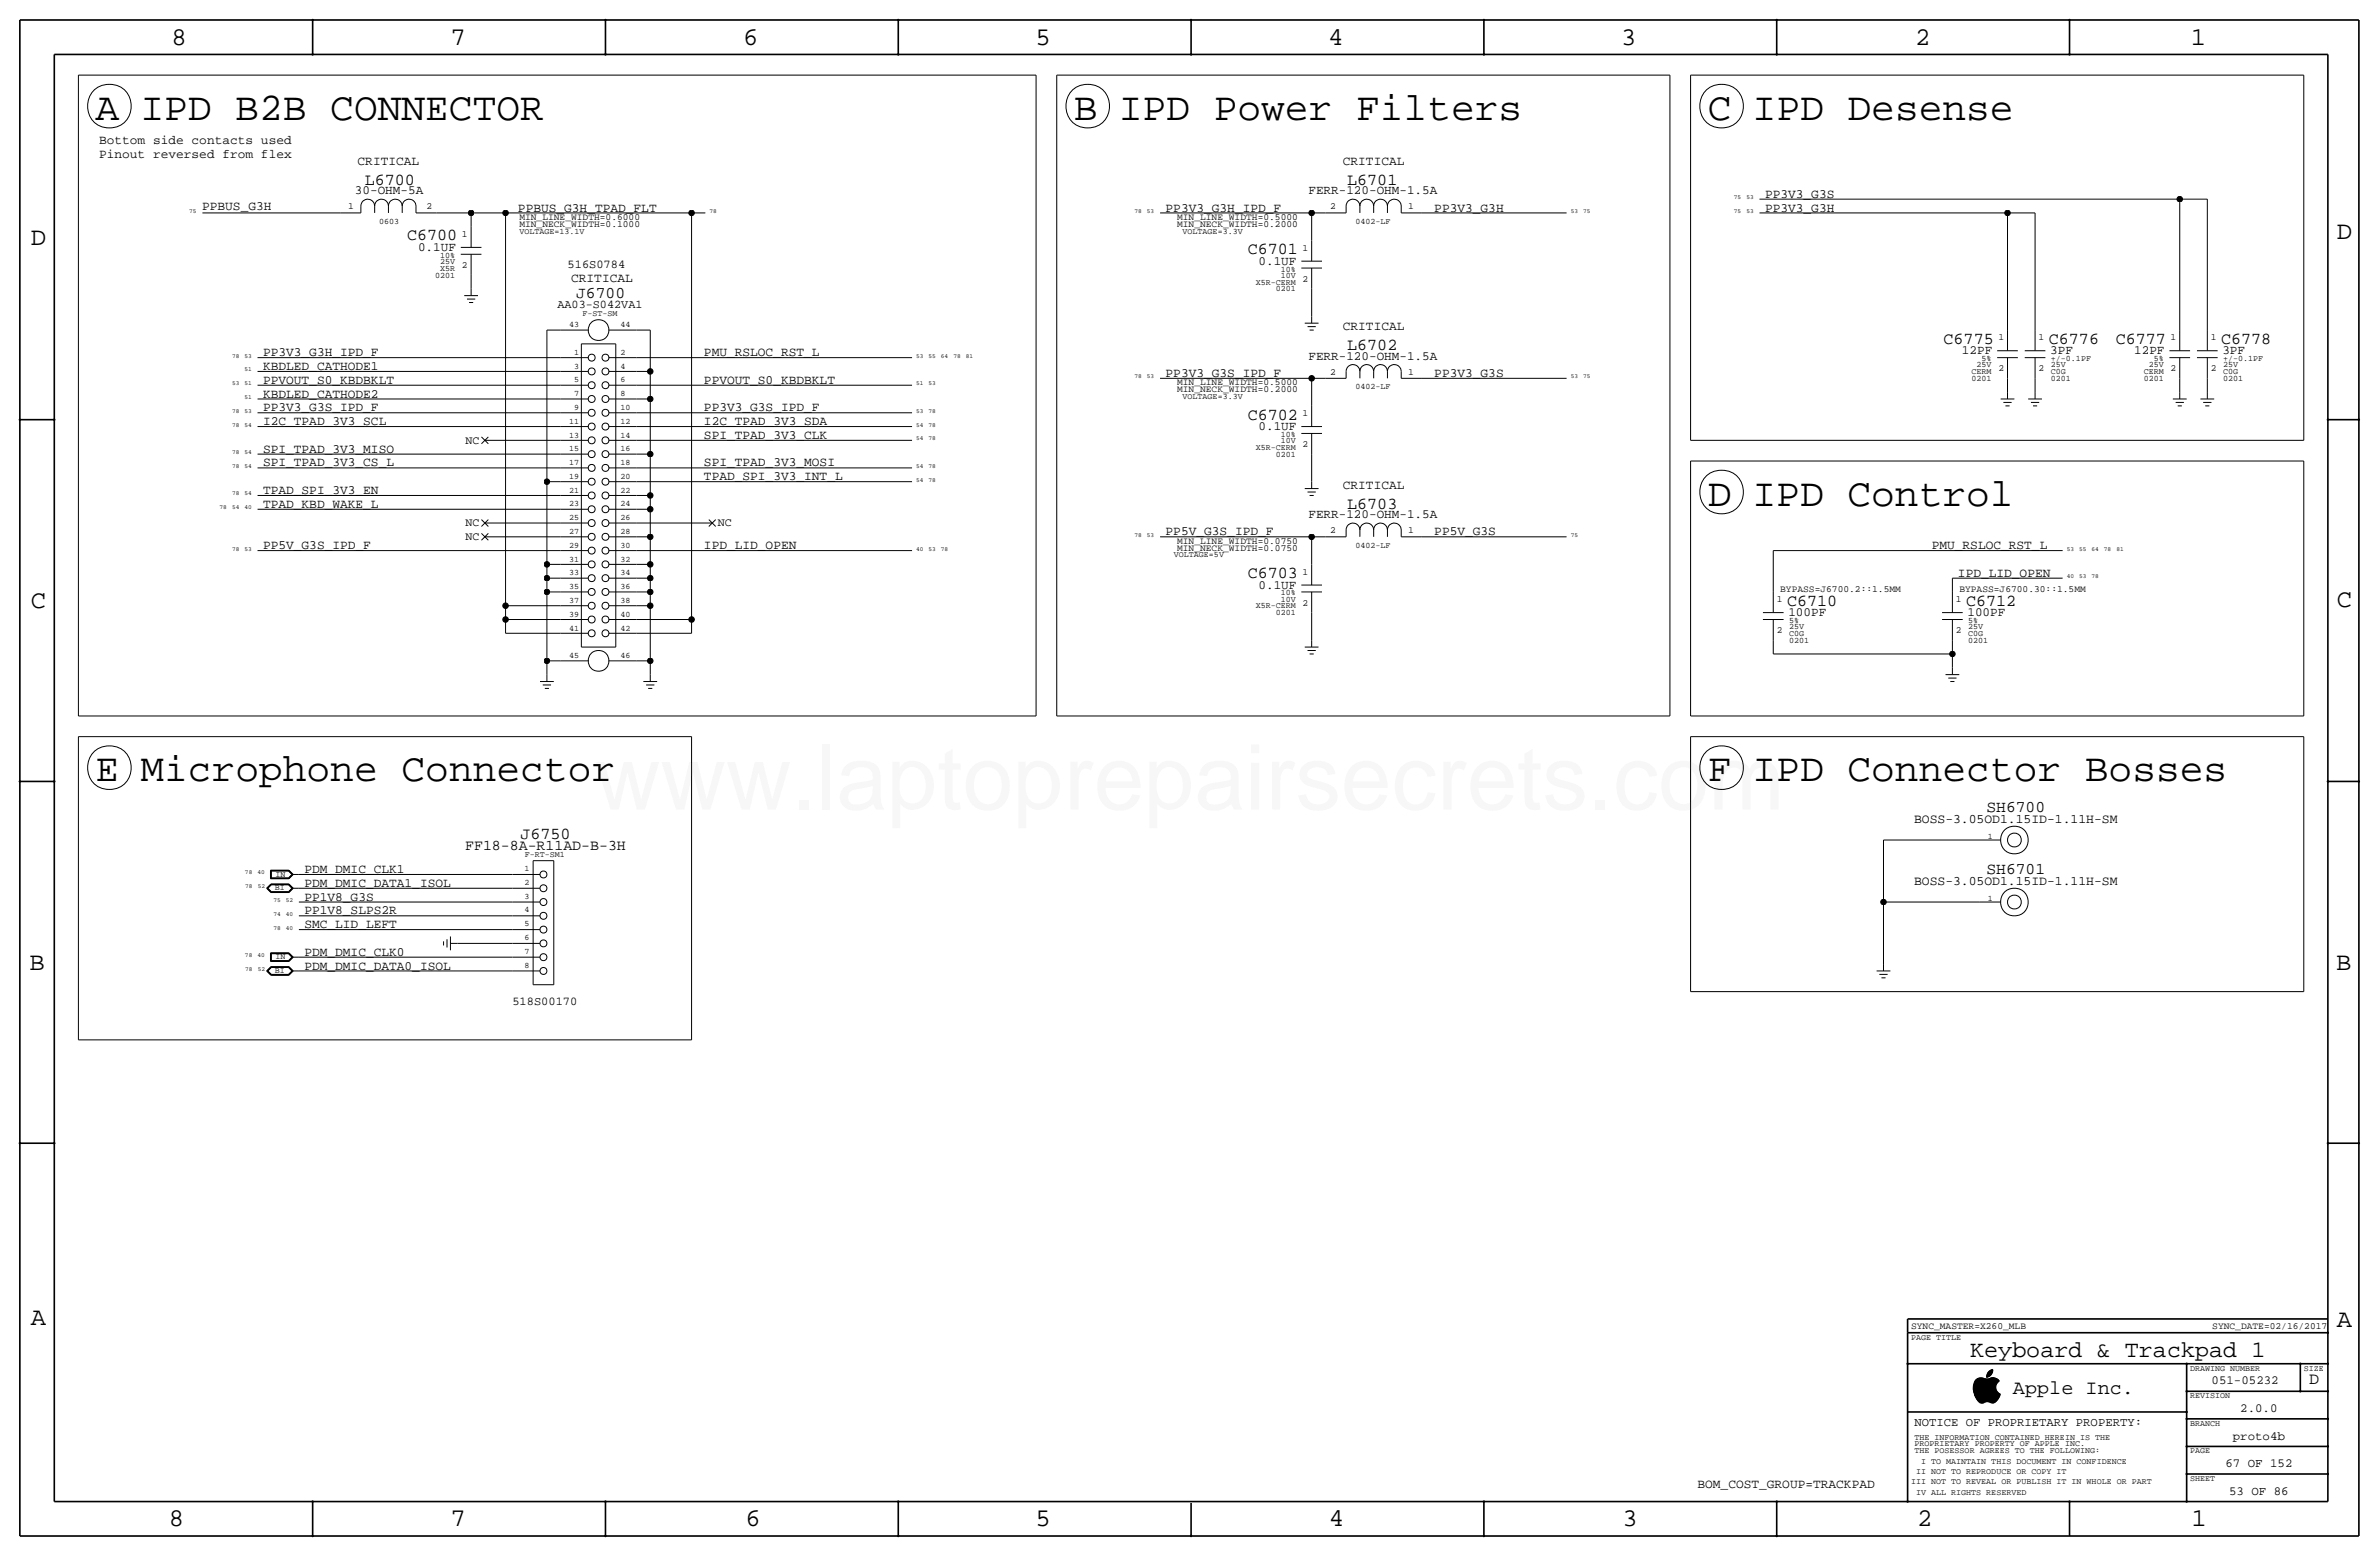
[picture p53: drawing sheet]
<svg xmlns="http://www.w3.org/2000/svg" width="877mm" height="574mm" viewBox="0 0 877 574" stroke-linecap="round" stroke-linejoin="round" font-family="sans-serif">
<defs><g id="words">
<text font-size="33.5" fill="#f00" x="219.3" y="298.4">www.laptoprepairsecrets.com</text>
<g font-size="14.6">
<text x="35.3" y="44.2">A IPD B2B CONNECTOR</text>
<text x="395.9" y="44.2">B IPD Power Filters</text>
<text x="629.6" y="44.2">C IPD Desense</text>
<text x="629.6" y="186.4">D IPD Control</text>
<text x="35.3" y="288">E Microphone Connector</text>
<text x="629.6" y="288">F IPD Connector Bosses</text>
</g>
<g font-size="9.4">
<text x="63.2" y="16.5">8</text>
<text x="166.1" y="16.5">7</text>
<text x="274" y="16.5">6</text>
<text x="381.7" y="16.5">5</text>
<text x="489.7" y="16.5">4</text>
<text x="597.6" y="16.5">3</text>
<text x="706.1" y="16.5">2</text>
<text x="807.7" y="16.5">1</text>
<text x="861.5" y="88.1">D</text>
<text x="11.4" y="90.4">D</text>
<text x="11.4" y="224.3">C</text>
<text x="861.5" y="223.8">C</text>
<text x="10.9" y="357.6">B</text>
<text x="861.3" y="357.4">B</text>
<text x="11.4" y="488.4">A</text>
<text x="861.5" y="489.2">A</text>
<text x="62.2" y="562.6">8</text>
<text x="166.1" y="562.6">7</text>
<text x="274.8" y="562.6">6</text>
<text x="381.7" y="562.6">5</text>
<text x="489.9" y="562.6">4</text>
<text x="598.1" y="562.6">3</text>
<text x="706.8" y="562.6">2</text>
<text x="807.9" y="562.6">1</text>
</g>
<text font-size="8.6" x="726.3" y="500.1">Keyboard &amp; Trackpad 1</text>
<text font-size="7.4" x="742.1" y="513.9">Apple Inc.</text>
<g font-size="6.2">
<text x="134.5" y="68.1">L6700</text>
<text x="496.7" y="68.1">L6701</text>
<text x="150.1" y="88.6">C6700</text>
<text x="460" y="93.7">C6701</text>
<text x="496.7" y="129">L6702</text>
<text x="716.5" y="126.7">C6775</text>
<text x="755.4" y="126.7">C6776</text>
<text x="780" y="126.7">C6777</text>
<text x="818.9" y="126.7">C6778</text>
<text x="460" y="154.7">C6702</text>
<text x="496.7" y="187.4">L6703</text>
<text x="460" y="213.1">C6703</text>
<text x="658.8" y="223.3">C6710</text>
<text x="724.9" y="223.3">C6712</text>
<text x="191.9" y="309.1">J6750</text>
<text x="851.3" y="510.3">D</text>
</g>
<g font-size="6">
<text x="212.4" y="110">J6700</text>
<text x="732.3" y="299.5">SH6700</text>
<text x="732.3" y="322.3">SH6701</text>
</g>
<text font-size="5.5" x="171.5" y="313.2">FF18-8A-R11AD-B-3H</text>
<g font-size="4.8">
<text x="705.6" y="303.5">BOSS-3.05OD1.15ID-1.11H-SM</text>
<text x="705.6" y="326.4">BOSS-3.05OD1.15ID-1.11H-SM</text>
</g>
<g font-size="4.7">
<text x="36.5" y="53.1">Bottom side contacts used</text>
<text x="36.5" y="58.2">Pinout reversed from flex</text>
<text x="131.8" y="60.7">CRITICAL</text>
<text x="495.1" y="60.7">CRITICAL</text>
<text x="130.9" y="71.6">30-OHM-5A</text>
<text x="482.4" y="71.6">FERR-120-OHM-1.5A</text>
<text x="74.5" y="77.4">PPBUS_G3H</text>
<text x="191" y="78">PPBUS_G3H_TPAD_FLT</text>
<text x="429.7" y="78">PP3V3_G3H_IPD_F</text>
<text x="528.8" y="78">PP3V3_G3H</text>
<text x="650.7" y="78">PP3V3_G3H</text>
<text x="650.7" y="72.9">PP3V3_G3S</text>
<text x="154.1" y="92.5">0.1UF</text>
<text x="464" y="97.5">0.1UF</text>
<text x="210.6" y="103.9">CRITICAL</text>
<text x="495.1" y="121.7">CRITICAL</text>
<text x="97" y="131.3">PP3V3_G3H_IPD_F</text>
<text x="259.5" y="131.3">PMU_RSLOC_RST_L</text>
<text x="723.3" y="130.6">12PF</text>
<text x="755.8" y="130.6">3PF</text>
<text x="786.8" y="130.6">12PF</text>
<text x="819.3" y="130.6">3PF</text>
<text x="97" y="136.4">KBDLED_CATHODE1</text>
<text x="482.4" y="132.6">FERR-120-OHM-1.5A</text>
<text x="97" y="141.5">PPVOUT_S0_KBDBKLT</text>
<text x="259.5" y="141.5">PPVOUT_S0_KBDBKLT</text>
<text x="429.7" y="138.9">PP3V3_G3S_IPD_F</text>
<text x="528.8" y="138.9">PP3V3_G3S</text>
<text x="97" y="146.5">KBDLED_CATHODE2</text>
<text x="97" y="151.6">PP3V3_G3S_IPD_F</text>
<text x="259.5" y="151.6">PP3V3_G3S_IPD_F</text>
<text x="97" y="156.7">I2C_TPAD_3V3_SCL</text>
<text x="259.5" y="161.8">SPI_TPAD_3V3_CLK</text>
<text x="259.5" y="156.7">I2C_TPAD_3V3_SDA</text>
<text x="464" y="158.5">0.1UF</text>
<text x="97" y="166.9">SPI_TPAD_3V3_MISO</text>
<text x="97" y="171.9">SPI_TPAD_3V3_CS_L</text>
<text x="259.5" y="171.9">SPI_TPAD_3V3_MOSI</text>
<text x="259.5" y="177">TPAD_SPI_3V3_INT_L</text>
<text x="97" y="182.1">TPAD_SPI_3V3_EN</text>
<text x="495.1" y="180.1">CRITICAL</text>
<text x="97" y="187.2">TPAD_KBD_WAKE_L</text>
<text x="482.4" y="191">FERR-120-OHM-1.5A</text>
<text x="429.7" y="197.4">PP5V_G3S_IPD_F</text>
<text x="528.8" y="197.3">PP5V_G3S</text>
<text x="97" y="202.4">PP5V_G3S_IPD_F</text>
<text x="259.5" y="202.4">IPD_LID_OPEN</text>
<text x="712.2" y="202.2">PMU_RSLOC_RST_L</text>
<text x="721.8" y="212.6">IPD_LID_OPEN</text>
<text x="464" y="216.9">0.1UF</text>
<text x="659.3" y="227.1">100PF</text>
<text x="725.4" y="227.1">100PF</text>
<text x="112.2" y="321.8">PDM_DMIC_CLK1</text>
<text x="112.2" y="326.9">PDM_DMIC_DATA1_ISOL</text>
<text x="112.2" y="332">PP1V8_G3S</text>
<text x="112.2" y="337">PP1V8_SLPS2R</text>
<text x="112.2" y="342.1">SMC_LID_LEFT</text>
<text x="112.2" y="352.3">PDM_DMIC_CLK0</text>
<text x="112.2" y="357.4">PDM_DMIC_DATA0_ISOL</text>
<text x="625.8" y="548.4">BOM_COST_GROUP=TRACKPAD</text>
</g>
<g font-size="4.6">
<text x="815.3" y="510.3">051-05232</text>
<text x="825.9" y="520.5">2.0.0</text>
<text x="823.2" y="530.6">proto4b</text>
<text x="820.4" y="540.8">67 OF 152</text>
<text x="821.8" y="550.9">53 OF 86</text>
</g>
<text font-size="4.5" x="705.8" y="525.5">NOTICE OF PROPRIETARY PROPERTY:</text>
<g font-size="4.4">
<text x="209.2" y="98.8">516S0784</text>
<text x="205.5" y="113.5">AA03-S042VA1</text>
<text x="188.9" y="370.6">518S00170</text>
</g>
<g font-size="4.3">
<text x="171.6" y="163.6">NC</text>
<text x="171.6" y="194.1">NC</text>
<text x="264.6" y="194.1">NC</text>
<text x="171.6" y="199.1">NC</text>
</g>
<g font-size="3.5">
<text x="128.4" y="77.2">1</text>
<text x="157.2" y="77.2">2</text>
<text x="490.4" y="77.2">2</text>
<text x="519.1" y="77.2">1</text>
<text x="191.5" y="83.5">MIN_NECK_WIDTH=0.1000</text>
<text x="191.5" y="81">MIN_LINE_WIDTH=0.6000</text>
<text x="434" y="81">MIN_LINE_WIDTH=0.5000</text>
<text x="434" y="83.5">MIN_NECK_WIDTH=0.2000</text>
<text x="170.3" y="87.4">1</text>
<text x="480.2" y="92.4">1</text>
<text x="170.3" y="98.8">2</text>
<text x="480.2" y="103.9">2</text>
<text x="736.7" y="125.5">1</text>
<text x="751.6" y="125.5">1</text>
<text x="800.2" y="125.5">1</text>
<text x="815.1" y="125.5">1</text>
<text x="736.7" y="136.9">2</text>
<text x="751.6" y="136.9">2</text>
<text x="800.2" y="136.9">2</text>
<text x="815.1" y="136.9">2</text>
<text x="434" y="142">MIN_LINE_WIDTH=0.5000</text>
<text x="490.4" y="138.2">2</text>
<text x="519.1" y="138.2">1</text>
<text x="434" y="144.5">MIN_NECK_WIDTH=0.2000</text>
<text x="480.2" y="153.4">1</text>
<text x="480.2" y="164.8">2</text>
<text x="490.4" y="196.6">2</text>
<text x="519.1" y="196.6">1</text>
<text x="434" y="202.9">MIN_NECK_WIDTH=0.0750</text>
<text x="434" y="200.4">MIN_LINE_WIDTH=0.0750</text>
<text x="480.2" y="211.8">1</text>
<text x="655" y="222">1</text>
<text x="656.3" y="218.2">BYPASS=J6700.2::1.5MM</text>
<text x="721.1" y="222">1</text>
<text x="722.4" y="218.2">BYPASS=J6700.30::1.5MM</text>
<text x="480.2" y="223.3">2</text>
<text x="655" y="233.4">2</text>
<text x="721.1" y="233.4">2</text>
<text x="704.6" y="490">SYNC_MASTER=X260_MLB</text>
<text x="815.6" y="490">SYNC_DATE=02/16/2017</text>
</g>
<g font-size="3.1">
<text x="139.8" y="82.5">0603</text>
<text x="499.7" y="82.5">0402-LF</text>
<text x="191.5" y="86.1">VOLTAGE=13.1V</text>
<text x="436" y="86.1">VOLTAGE=3.3V</text>
<text x="162.3" y="95">10%</text>
<text x="162.3" y="97.3">25V</text>
<text x="162.3" y="99.8">X5R</text>
<text x="472.2" y="100.1">10%</text>
<text x="160.4" y="102.4">0201</text>
<text x="462.9" y="104.9">X5R-CERM</text>
<text x="470.3" y="107.4">0201</text>
<text x="472.2" y="102.4">10V</text>
<text x="214.7" y="116.6">F-ST-SM</text>
<text x="209.9" y="120.6">43</text>
<text x="228.8" y="120.6">44</text>
<text x="211.7" y="130.8">1</text>
<text x="228.8" y="130.8">2</text>
<text x="211.7" y="135.9">3</text>
<text x="228.8" y="135.9">4</text>
<text x="726.9" y="137.9">CERM</text>
<text x="728.7" y="135.4">25V</text>
<text x="730.6" y="133.1">5%</text>
<text x="756.1" y="137.9">C0G</text>
<text x="756.1" y="135.4">25V</text>
<text x="756.1" y="133.1">+/-0.1PF</text>
<text x="790.4" y="137.9">CERM</text>
<text x="792.2" y="135.4">25V</text>
<text x="794.1" y="133.1">5%</text>
<text x="819.6" y="137.9">C0G</text>
<text x="819.6" y="135.4">25V</text>
<text x="819.6" y="133.1">+/-0.1PF</text>
<text x="211.7" y="141">5</text>
<text x="228.8" y="141">6</text>
<text x="499.7" y="143.5">0402-LF</text>
<text x="726.9" y="140.5">0201</text>
<text x="756.1" y="140.5">0201</text>
<text x="790.4" y="140.5">0201</text>
<text x="819.6" y="140.5">0201</text>
<text x="211.7" y="146">7</text>
<text x="228.8" y="146">8</text>
<text x="436" y="147.1">VOLTAGE=3.3V</text>
<text x="211.7" y="151.1">9</text>
<text x="228.8" y="151.1">10</text>
<text x="209.9" y="161.3">13</text>
<text x="209.9" y="156.2">11</text>
<text x="228.8" y="161.3">14</text>
<text x="228.8" y="156.2">12</text>
<text x="472.2" y="161">10%</text>
<text x="209.9" y="166.4">15</text>
<text x="228.8" y="166.4">16</text>
<text x="462.9" y="165.9">X5R-CERM</text>
<text x="472.2" y="163.3">10V</text>
<text x="209.9" y="171.4">17</text>
<text x="228.8" y="171.4">18</text>
<text x="470.3" y="168.4">0201</text>
<text x="209.9" y="176.5">19</text>
<text x="228.8" y="176.5">20</text>
<text x="209.9" y="181.6">21</text>
<text x="228.8" y="181.6">22</text>
<text x="209.9" y="191.8">25</text>
<text x="209.9" y="186.7">23</text>
<text x="228.8" y="191.8">26</text>
<text x="228.8" y="186.7">24</text>
<text x="209.9" y="196.8">27</text>
<text x="228.8" y="196.8">28</text>
<text x="209.9" y="201.9">29</text>
<text x="228.8" y="201.9">30</text>
<text x="499.7" y="201.9">0402-LF</text>
<text x="209.9" y="207">31</text>
<text x="228.8" y="207">32</text>
<text x="432.8" y="205.5">VOLTAGE=5V</text>
<text x="209.9" y="212.1">33</text>
<text x="228.8" y="212.1">34</text>
<text x="209.9" y="217.2">35</text>
<text x="228.8" y="217.2">36</text>
<text x="472.2" y="221.7">10V</text>
<text x="472.2" y="219.5">10%</text>
<text x="209.9" y="227.3">39</text>
<text x="209.9" y="222.2">37</text>
<text x="228.8" y="227.3">40</text>
<text x="228.8" y="222.2">38</text>
<text x="462.9" y="224.3">X5R-CERM</text>
<text x="470.3" y="226.8">0201</text>
<text x="209.9" y="232.4">41</text>
<text x="228.8" y="232.4">42</text>
<text x="659.6" y="229.6">5%</text>
<text x="659.6" y="231.9">25V</text>
<text x="725.6" y="231.9">25V</text>
<text x="725.6" y="229.6">5%</text>
<text x="659.6" y="234.4">C0G</text>
<text x="659.6" y="237">0201</text>
<text x="725.6" y="237">0201</text>
<text x="725.6" y="234.4">C0G</text>
<text x="209.9" y="242.6">45</text>
<text x="228.8" y="242.6">46</text>
<text x="732.8" y="309.1">1</text>
<text x="193.5" y="316">F-RT-SM1</text>
<text x="101.5" y="323.1">IN</text>
<text x="193.4" y="321.1">1</text>
<text x="101.3" y="328.2">BI</text>
<text x="193.4" y="326.1">2</text>
<text x="193.4" y="331.2">3</text>
<text x="732.8" y="332">1</text>
<text x="193.4" y="341.4">5</text>
<text x="193.4" y="336.3">4</text>
<text x="193.4" y="346.5">6</text>
<text x="101.5" y="353.6">IN</text>
<text x="193.4" y="351.5">7</text>
<text x="101.3" y="358.6">BI</text>
<text x="193.4" y="356.6">8</text>
<text x="704.5" y="493.8">PAGE TITLE</text>
<text x="807.4" y="505.2">DRAWING NUMBER</text>
<text x="849.3" y="505.2">SIZE</text>
<text x="807.4" y="515.4">REVISION</text>
<text x="807.4" y="525.5">BRANCH</text>
<text x="705.8" y="533.1">PROPRIETARY PROPERTY OF APPLE INC.</text>
<text x="705.8" y="530.6">THE INFORMATION CONTAINED HEREIN IS THE</text>
<text x="705.8" y="535.7">THE POSESSOR AGREES TO THE FOLLOWING:</text>
<text x="708.2" y="539.5">I TO MAINTAIN THIS DOCUMENT IN CONFIDENCE</text>
<text x="807.4" y="535.7">PAGE</text>
<text x="706.4" y="543.3">II NOT TO REPRODUCE OR COPY IT</text>
<text x="807.4" y="545.8">SHEET</text>
<text x="704.5" y="547.1">III NOT TO REVEAL OR PUBLISH IT IN WHOLE OR PART</text>
<text x="706.4" y="550.9">IV ALL RIGHTS RESERVED</text>
</g>
<g font-size="2.3">
<text x="639.3" y="73.4">75</text>
<text x="643.8" y="73.4">53</text>
<text x="69.8" y="78.5">75</text>
<text x="261.6" y="78.5">78</text>
<text x="418.3" y="78.5">78</text>
<text x="422.9" y="78.5">53</text>
<text x="579.1" y="78.5">53</text>
<text x="583.6" y="78.5">75</text>
<text x="639.3" y="78.5">75</text>
<text x="643.8" y="78.5">53</text>
<text x="85.5" y="131.8">78</text>
<text x="90.1" y="131.8">53</text>
<text x="337.8" y="131.8">53</text>
<text x="342.3" y="131.8">55</text>
<text x="346.9" y="131.8">64</text>
<text x="351.5" y="131.8">78</text>
<text x="356.1" y="131.8">81</text>
<text x="90.1" y="136.9">51</text>
<text x="85.5" y="142">53</text>
<text x="90.1" y="142">51</text>
<text x="337.8" y="142">51</text>
<text x="342.3" y="142">53</text>
<text x="418.3" y="139.4">78</text>
<text x="422.9" y="139.4">53</text>
<text x="579.1" y="139.4">53</text>
<text x="583.6" y="139.4">75</text>
<text x="90.1" y="147.1">51</text>
<text x="85.5" y="152.1">78</text>
<text x="90.1" y="152.1">53</text>
<text x="337.8" y="152.1">53</text>
<text x="342.3" y="152.1">78</text>
<text x="85.5" y="157.2">78</text>
<text x="90.1" y="157.2">54</text>
<text x="337.8" y="157.2">54</text>
<text x="342.3" y="157.2">78</text>
<text x="85.5" y="167.4">78</text>
<text x="90.1" y="167.4">54</text>
<text x="337.8" y="162.3">54</text>
<text x="342.3" y="162.3">78</text>
<text x="85.5" y="172.5">78</text>
<text x="90.1" y="172.5">54</text>
<text x="337.8" y="172.5">54</text>
<text x="342.3" y="172.5">78</text>
<text x="337.8" y="177.5">54</text>
<text x="342.3" y="177.5">78</text>
<text x="85.5" y="182.6">78</text>
<text x="90.1" y="182.6">54</text>
<text x="81" y="187.7">78</text>
<text x="85.5" y="187.7">54</text>
<text x="90.1" y="187.7">40</text>
<text x="418.3" y="197.9">78</text>
<text x="422.9" y="197.9">53</text>
<text x="579.1" y="197.9">75</text>
<text x="85.5" y="202.9">78</text>
<text x="90.1" y="202.9">53</text>
<text x="337.8" y="202.9">40</text>
<text x="342.3" y="202.9">53</text>
<text x="346.9" y="202.9">78</text>
<text x="762" y="202.9">53</text>
<text x="766.5" y="202.9">55</text>
<text x="771.1" y="202.9">64</text>
<text x="775.7" y="202.9">78</text>
<text x="780.2" y="202.9">81</text>
<text x="761.9" y="213.1">40</text>
<text x="766.5" y="213.1">53</text>
<text x="771.1" y="213.1">78</text>
<text x="90.3" y="322.3">78</text>
<text x="94.9" y="322.3">40</text>
<text x="90.4" y="327.4">78</text>
<text x="95" y="327.4">52</text>
<text x="100.8" y="332.5">75</text>
<text x="105.4" y="332.5">52</text>
<text x="100.8" y="337.6">74</text>
<text x="105.4" y="337.6">40</text>
<text x="100.8" y="342.6">78</text>
<text x="105.4" y="342.6">40</text>
<text x="90.3" y="352.8">78</text>
<text x="94.9" y="352.8">40</text>
<text x="90.4" y="357.9">78</text>
<text x="95" y="357.9">52</text>
</g>
</g></defs>
<g fill="none" stroke="#000" stroke-width=".37">
<path d="M28.9 27.7v236.2zM28.9 27.7h353.1zM382 27.7v236.2zM389.6 27.7v236.2zM389.6 27.7h226zM615.6 27.7v236.2zM623.3 27.7v134.6zM623.3 27.7h226zM849.3 27.7v134.6zM74.6 78.5h50.8zM125.4 78.5h7.6zM133 75.9v2.6z"/>
<path d="M133 75.9a2.54 2.54 0 0 1 2.6-2.5 2.54 2.54 0 0 1 2.5 2.5 2.54 2.54 0 0 1 2.6-2.5 2.54 2.54 0 0 1 2.5 2.5 2.54 2.54 0 0 1 2.5-2.5 2.54 2.54 0 0 1 2.6 2.5 2.54 2.54 0 0 1 2.5-2.5 2.54 2.54 0 0 1 2.6 2.5M138.1 75.9v2.6zM143.2 75.9v2.6zM148.3 75.9v2.6zM153.4 75.9v2.6zM153.4 78.5h7.6zM161 78.5h12.7zM173.7 78.5h12.7zM173.7 78.5v5.1zM186.4 78.5h68.6zM186.4 78.5v144.8zM255 78.5v149.8z"/>
<path d="M255 78.5h5zM427.7 78.5h55.9zM483.6 78.5v10.1zM483.6 78.5h5zM488.6 78.5h7.7zM496.3 75.9v2.6zM496.3 75.9a2.54 2.54 0 0 1 2.5-2.5 2.54 2.54 0 0 1 2.5 2.5 2.54 2.54 0 0 1 2.6-2.5 2.54 2.54 0 0 1 2.5 2.5 2.54 2.54 0 0 1 2.6-2.5 2.54 2.54 0 0 1 2.5 2.5 2.54 2.54 0 0 1 2.5-2.5 2.54 2.54 0 0 1 2.6 2.5M501.3 75.9v2.6zM506.4 75.9v2.6zM511.5 75.9v2.6zM516.6 78.5h7.6zM516.6 75.9v2.6z"/>
<path d="M524.2 78.5h53.3zM648.7 73.4h154.9zM648.7 78.5h91.4zM740.1 78.5h10.2zM740.1 78.5v43.2zM750.3 78.5v43.2zM803.6 73.4h10.2zM803.6 73.4v48.3zM813.8 73.4v48.3zM169.9 91.2h7.6zM169.9 93.7h7.6zM173.7 83.6v7.6z"/>
<path d="M173.7 93.7v7.6zM479.8 98.8h7.6zM479.8 96.3h7.6zM483.6 88.6v7.7zM483.6 98.8v7.6zM171.1 109h5.1zM172.2 110.2h3zM172.9 111.5h1.5zM173.7 101.3v5.1zM173.7 106.4v2.6zM481 119.1h5.1zM483.6 106.4v10.2z"/>
<path d="M483.6 116.6v2.5zM94.9 131.8h111.8zM94.9 136.9h111.8zM201.6 121.7h5.1zM201.6 121.7v55.8zM206.7 131.8h10.2zM206.7 136.9h10.2zM206.7 121.7h10.2zM214.3 126.7h12.7zM214.3 126.7v111.8zM224.5 131.8h10.1zM224.5 136.9h10.1z"/>
<path d="M224.5 121.7h10.1zM227 126.7v111.8zM234.6 121.7h5.1zM234.6 136.9h5.1zM234.6 131.8h101.6zM239.7 121.7v15.2zM239.7 136.9v10.2zM427.7 139.4h55.9zM482 120.4h3.1zM482.8 121.7h1.5zM483.6 139.4v10.2zM483.6 139.4h5z"/>
<path d="M488.6 139.4h7.7zM496.3 136.9v2.5zM496.3 136.9a2.54 2.54 0 0 1 2.5-2.5 2.54 2.54 0 0 1 2.5 2.5 2.54 2.54 0 0 1 2.6-2.5 2.54 2.54 0 0 1 2.5 2.5 2.54 2.54 0 0 1 2.6-2.5 2.54 2.54 0 0 1 2.5 2.5 2.54 2.54 0 0 1 2.5-2.5 2.54 2.54 0 0 1 2.6 2.5M501.3 136.9v2.5zM506.4 136.9v2.5zM511.5 136.9v2.5zM516.6 139.4h7.6zM516.6 136.9v2.5zM524.2 139.4h53.3zM736.3 131.8h7.6zM736.3 129.3h7.6zM740.1 139.4v5.1z"/>
<path d="M740.1 121.7v7.6zM740.1 131.8v7.6zM746.5 129.3h7.6zM746.5 131.8h7.6zM750.3 139.4v5.1zM750.3 121.7v7.6zM750.3 131.8v7.6zM799.8 131.8h7.6zM799.8 129.3h7.6zM803.6 139.4v5.1zM803.6 121.7v7.6zM803.6 131.8v7.6z"/>
<path d="M810 129.3h7.6zM810 131.8h7.6zM813.8 139.4v5.1zM813.8 121.7v7.6zM813.8 131.8v7.6zM94.9 157.2h111.8zM94.9 142h111.8zM94.9 147.1h111.8zM94.9 152.1h111.8zM206.7 147.1h10.2zM206.7 142h10.2zM206.7 152.1h10.2z"/>
<path d="M206.7 157.2h10.2zM224.5 147.1h10.1zM224.5 142h10.1zM224.5 152.1h10.1zM224.5 157.2h10.1zM234.6 147.1h5.1zM234.6 142h101.6zM234.6 152.1h101.6zM234.6 157.2h101.6zM239.7 147.1v20.3zM479.8 159.8h7.6zM479.8 157.2h7.6z"/>
<path d="M483.6 149.6v7.6zM483.6 159.8v7.6zM737.6 147.1h5zM738.6 148.3h3zM739.3 149.6h1.6zM740.1 144.5v2.6zM747.7 147.1h5.1zM748.7 148.3h3.1zM749.5 149.6h1.5zM750.3 144.5v2.6zM801.1 147.1h5zM802.1 148.3h3z"/>
<path d="M802.8 149.6h1.6zM803.6 144.5v2.6zM811.2 147.1h5.1zM812.2 148.3h3.1zM813 149.6h1.5zM813.8 144.5v2.6zM94.9 167.4h111.8zM94.9 172.5h111.8zM177.5 163.6l2.5-2.6zM177.5 161l2.5 2.6zM178.8 162.3h27.9zM201.6 177.5h5.1z"/>
<path d="M201.6 177.5v30.5zM206.7 162.3h10.2zM206.7 177.5h10.2zM206.7 172.5h10.2zM206.7 167.4h10.2zM224.5 162.3h10.1zM224.5 172.5h10.1zM224.5 177.5h10.1zM224.5 167.4h10.1zM234.6 162.3h101.6zM234.6 177.5h101.6zM234.6 172.5h101.6z"/>
<path d="M234.6 167.4h5.1zM239.7 167.4v15.2zM483.6 167.4v10.1zM483.6 177.5v2.6zM623.3 169.9v94zM623.3 169.9h226zM623.3 162.3h226zM849.3 169.9v94zM94.9 187.7h111.8zM94.9 182.6h111.8zM177.5 199.1l2.5-2.5zM177.5 196.6l2.5 2.5z"/>
<path d="M177.5 194.1l2.5-2.6zM177.5 191.5l2.5 2.6zM178.8 192.8h27.9zM178.8 197.9h27.9zM206.7 182.6h10.2zM206.7 187.7h10.2zM206.7 192.8h10.2zM206.7 197.9h10.2zM224.5 187.7h10.1zM224.5 182.6h10.1zM224.5 192.8h10.1zM224.5 197.9h10.1z"/>
<path d="M234.6 192.8h28zM234.6 182.6h5.1zM234.6 187.7h5.1zM234.6 197.9h5.1zM239.7 182.6v5.1zM239.7 187.7v10.2zM239.7 197.9v10.1zM261.3 191.5l2.6 2.6zM263.9 191.5l-2.6 2.6zM427.7 197.9h55.9zM481 180.1h5.1zM482 181.4h3.1z"/>
<path d="M482.8 182.6h1.5zM483.6 197.9v10.1zM483.6 197.9h5zM488.6 197.9h7.7zM496.3 195.3v2.6zM496.3 195.3a2.54 2.54 0 0 1 2.5-2.5 2.54 2.54 0 0 1 2.5 2.5 2.54 2.54 0 0 1 2.6-2.5 2.54 2.54 0 0 1 2.5 2.5 2.54 2.54 0 0 1 2.6-2.5 2.54 2.54 0 0 1 2.5 2.5 2.54 2.54 0 0 1 2.5-2.5 2.54 2.54 0 0 1 2.6 2.5M501.3 195.3v2.6zM506.4 195.3v2.6zM511.5 195.3v2.6zM516.6 197.9h7.6zM516.6 195.3v2.6zM524.2 197.9h53.3z"/>
<path d="M94.9 202.9h111.8zM201.6 208h5.1zM201.6 208v5.1zM201.6 213.1h5.1zM201.6 213.1v5.1zM201.6 218.2v25.4zM201.6 218.2h5.1zM206.7 202.9h10.2zM206.7 208h10.2zM206.7 213.1h10.2zM206.7 218.2h10.2zM224.5 202.9h10.1z"/>
<path d="M224.5 213.1h10.1zM224.5 208h10.1zM224.5 218.2h10.1zM234.6 208h5.1zM234.6 213.1h5.1zM234.6 218.2h5.1zM234.6 202.9h101.6zM239.7 208v5.1zM239.7 213.1v5.1zM239.7 218.2v5.1zM479.8 218.2h7.6zM479.8 215.6h7.6z"/>
<path d="M483.6 208v7.6zM483.6 218.2v7.6zM653.7 202.9h106.7zM653.7 202.9v15.3zM653.7 218.2v7.6zM719.8 213.1v5.1zM719.8 218.2v7.6zM719.8 213.1h40.6zM186.4 223.3h20.3zM186.4 223.3v5zM186.4 228.3h20.3zM186.4 228.3v5.1z"/>
<path d="M186.4 233.4h20.3zM206.7 228.3h10.2zM206.7 223.3h10.2zM206.7 233.4h10.2zM214.3 238.5h12.7zM224.5 223.3h10.1zM224.5 228.3h10.1zM224.5 233.4h10.1zM234.6 228.3h20.4zM234.6 223.3h5.1zM234.6 233.4h20.4zM239.7 223.3v20.3z"/>
<path d="M255 228.3v5.1zM481 238.5h5.1zM482 239.8h3.1zM483.6 225.8v10.2zM483.6 236v2.5zM649.9 228.3h7.7zM649.9 225.8h7.7zM653.7 236v5zM653.7 228.3v7.7zM716 228.3h7.6zM716 225.8h7.6zM719.8 236v5z"/>
<path d="M719.8 228.3v7.7zM199.1 251.2h5.1zM200.1 252.5h3zM200.9 253.7h1.5zM201.6 243.6h5.1zM201.6 243.6v5.1zM201.6 248.7v2.5zM206.7 243.6h10.2zM224.5 243.6h10.1zM234.6 243.6h5.1zM237.2 251.2h5.1zM238.2 252.5h3z"/>
<path d="M239 253.7h1.5zM239.7 243.6v5.1zM239.7 248.7v2.5zM482.8 241h1.5zM653.7 241h66.1zM717.2 248.7h5.1zM718.3 249.9h3zM719 251.2h1.5zM719.8 241v5.1zM719.8 246.1v2.6zM28.9 263.9h353.1zM28.9 271.5h226.1z"/>
<path d="M28.9 271.5v111.8zM255 271.5v111.8zM389.6 263.9h226zM623.3 263.9h226zM623.3 271.5v94zM623.3 271.5h226zM849.3 271.5v94zM196.5 317.2v45.8zM196.5 317.2h7.7zM204.2 317.2v45.8zM694.4 309.6h35.5zM694.4 309.6v22.9z"/>
<path d="M729.9 309.6h7.7zM98.3 327.4l1.6 1.6zM98.3 327.4l1.6-1.6zM98.5 327.4l1.4 1.5zM98.5 327.4l1.4-1.5zM98.6 327.4l1.4 1.4zM98.8 327.4l1.2-1.3zM98.8 327.4l1.2 1.3zM99.7 320.8h6.8zM99.7 320.8v3.1zM99.7 323.9h6.8zM99.8 320.9v2.9z"/>
<path d="M99.8 323.8h6.7zM99.8 320.9h6.7zM99.9 325.8h6.6zM99.9 329h6.6zM99.9 328.9h6.6zM99.9 321v2.7zM99.9 323.7h6.5zM99.9 321h6.5zM99.9 325.9h6.6zM100 326h6.4zM100 326l-1.4 1.4zM100 328.8h6.4z"/>
<path d="M100 328.7h6.4zM100 326.1h6.4zM100 321.1h6.4zM100 321.1v2.5zM100 323.6h6.4zM106.4 326.1l1.2 1.3zM106.4 321.1l1.2 1.2zM106.4 328.7l1.2-1.3zM106.4 323.6l1.2-1.3zM106.4 328.8l1.4-1.4zM106.4 323.7l1.4-1.4zM106.4 326l1.4 1.4z"/>
<path d="M106.4 321l1.4 1.3zM106.5 325.9l1.4 1.5zM106.5 320.9l1.4 1.4zM106.5 323.8l1.5-1.5zM106.5 329l1.6-1.6zM106.5 325.8l1.6 1.6zM106.5 320.8l1.6 1.5zM107.6 327.4h2.6zM107.6 322.3h2.6zM108 327.4l-1.5 1.5zM108.1 322.3l-1.6 1.6zM110.2 322.3h78.7z"/>
<path d="M110.2 327.4h78.7zM110.2 332.5h78.7zM110.2 337.6h78.7zM188.9 327.4h10.2zM188.9 337.6h10.2zM188.9 332.5h10.2zM188.9 322.3h10.2zM694.4 332.5v22.8zM694.4 332.5h35.5zM729.9 332.5h7.7zM98.3 357.9l1.6 1.6zM98.3 357.9l1.6-1.6z"/>
<path d="M98.5 357.9l1.4 1.5zM98.5 357.9l1.4-1.5zM98.6 357.9l1.4 1.4zM98.8 357.9l1.2-1.3zM98.8 357.9l1.2 1.3zM99.7 351.2h6.8zM99.7 351.2v3.2zM99.7 354.4h6.8zM99.8 351.3v3zM99.8 354.3h6.7zM99.8 351.3h6.7zM99.9 356.3h6.6z"/>
<path d="M99.9 359.5h6.6zM99.9 359.4h6.6zM99.9 351.4v2.8zM99.9 354.2h6.5zM99.9 351.4h6.5zM99.9 356.4h6.6zM100 356.5h6.4zM100 356.5l-1.4 1.4zM100 359.3h6.4zM100 359.2h6.4zM100 356.6h6.4zM100 351.5h6.4z"/>
<path d="M100 351.5v2.6zM100 354.1h6.4zM106.4 356.6l1.2 1.3zM106.4 351.5l1.2 1.3zM106.4 359.2l1.2-1.3zM106.4 354.1l1.2-1.3zM106.4 359.3l1.4-1.4zM106.4 354.2l1.4-1.4zM106.4 356.5l1.4 1.4zM106.4 351.4l1.4 1.4zM106.5 356.4l1.4 1.5zM106.5 351.3l1.4 1.5z"/>
<path d="M106.5 359.4l1.5-1.5zM106.5 359.5l1.6-1.6zM106.5 354.4l1.6-1.6zM106.5 356.3l1.6 1.6zM106.5 351.2l1.6 1.6zM107.6 357.9h2.6zM107.6 352.8h2.6zM108 352.8l-1.5 1.5zM110.2 352.8h78.7zM110.2 357.9h78.7zM110.2 342.6h78.7zM163.5 347v1.5z"/>
<path d="M164.8 346.2v3zM166.1 345.2v5.1zM166.1 347.7h2.5zM168.6 347.7h20.3zM188.9 342.6h10.2zM188.9 347.7h10.2zM188.9 352.8h10.2zM188.9 357.9h10.2zM691.8 357.9h5.1zM692.9 359.2h3zM694.4 355.3v2.6zM196.5 363h7.7z"/>
<path d="M623.3 365.5h226zM693.6 360.4h1.5zM28.9 383.3h226.1zM727.5 511.7h8.3zM727.5 511.8h8.3zM727.5 511.6h8.3zM727.5 511.9h8.3zM727.5 511.1h8.3zM727.5 512.2h8.4zM727.5 512.4h8.5zM727.5 511.2h8.2zM727.5 511.3h8.2z"/>
<path d="M727.5 511.5h8.2zM727.5 511.4h8.2zM727.5 512h8.3zM727.5 512.1h8.3zM727.5 512.3h8.4zM727.6 512.7h8.5zM727.6 512.5h8.4zM727.6 512.8h8.6zM727.6 510.8h8.2zM727.6 511h8.2zM727.6 510.9h8.2zM727.6 510.7h8.2z"/>
<path d="M727.6 512.6h8.4zM727.6 513.1h8.8zM727.6 512.9h8.6zM727.6 510.6h8.3zM727.6 510.5h8.3zM727.6 513h8.7zM727.7 513.2h8.8zM727.7 510.2h8.3zM727.7 510.4h8.2zM727.7 510.3h8.3zM727.7 513.3h8.9zM727.7 513.4h9.1z"/>
<path d="M727.7 510.1h8.3zM727.8 510h8.3zM727.8 513.6h9.2zM727.8 513.5h9.1zM727.8 509.9h8.4zM727.8 513.8h9.6zM727.8 513.7h9.4zM727.8 509.8h8.5zM727.9 509.6h8.5zM727.9 513.9h9.5zM727.9 509.7h8.4zM727.9 514h9.5z"/>
<path d="M727.9 514.1h9.5zM728 509.5h8.5zM728 514.2h9.4zM728 509.4h8.6zM728 509.3h8.7zM728 514.4h9.3zM728.1 514.5h9.2zM728.1 509.2h8.8zM728.1 509.1h8.9zM728.1 514.6h9.1zM728.2 509h8.8zM728.2 514.7h9z"/>
<path d="M728.2 514.8h9zM728.3 514.9h8.8zM728.3 508.9h8.7zM728.3 508.8h8.6zM728.3 515.1h8.7zM728.3 515h8.8zM728.4 515.2h8.6zM728.4 508.7h8.4zM728.5 515.3h8.4zM728.5 515.4h8.4zM728.5 508.6h8.2zM728.6 515.5h8.2z"/>
<path d="M728.6 508.5h8zM728.7 515.6h8zM728.7 515.7h7.9zM728.7 508.4h7.7zM728.8 515.8h7.8zM728.9 515.9h7.6zM728.9 508.3h3.1zM728.9 516h7.5zM729 516.1h7.3zM729 508.2h2.6zM729.1 516.2h7.1zM729.2 516.3h6.9z"/>
<path d="M729.2 508.1l1.8-.2a3.7 3.7 0 0 0 3.3-.1 2.44 2.44 0 0 1 2.7 1.3 2.72 2.72 0 0 0 .5 4.8 3.5 3.5 0 0 1-3.1 3.2l-1.6-.4-1.1 .2M729.2 508.1a4.7 4.7 0 0 0-1.2 6.3l1.8 2.6 .8 .2 1-.3M729.3 508.1h2.1zM729.3 516.4h6.7zM729.4 516.5h6.5zM729.5 516.6h6.3zM729.6 516.7h2.5zM729.6 507.9h1.4zM729.7 516.8h2.1zM729.8 516.9h1.9zM729.9 517h1.6zM730.2 517.1h1z"/>
<path d="M732.4 507.4h.8zM732.4 507.6h.4zM732.4 507.5h.6zM732.4 507.1h1.3zM732.4 507h1.4zM732.4 507.2h1.2zM732.4 507.3h1zM732.5 506.9h1.4zM732.5 506.8h1.5zM732.5 506.7h1.6zM732.5 506.6h1.7zM732.6 506.5h1.7z"/>
<path d="M732.6 506.4h1.7zM732.7 506.3h1.7zM732.7 506.2h1.7zM732.8 506.1h1.7zM732.8 506h1.7zM732.9 505.9h1.6zM733 505.8h1.6zM733.1 505.7h1.5zM733.1 508.3h3.1zM733.2 505.6h1.4zM733.2 516.7h2.5zM733.3 505.5h1.4z"/>
<path d="M733.4 505.4h1.3zM733.4 508.2h2.6zM733.6 516.8h2zM733.6 505.3h1.1zM733.7 508.1h2.1zM733.7 505.2h1zM733.8 516.9h1.7zM733.9 505.1h.8zM733.9 507.9h1.6zM734 517h1.3zM734.1 505h.6zM734.3 517.1h.7z"/>
<path d="M734.3 507.8h.8zM734.3 504.9h.4zM734.7 504.7a2.81 2.81 0 0 0-2.3 3 2.71 2.71 0 0 0 2.3-2.9"/>
<circle cx="40.3" cy="39.2" r="8.1"/>
<circle cx="401" cy="39.2" r="8.1"/>
<circle cx="634.7" cy="39.2" r="8.1"/>
<circle cx="218.1" cy="131.8" r="1.28"/>
<circle cx="218.1" cy="136.9" r="1.28"/>
<circle cx="220.7" cy="121.7" r="3.8"/>
<circle cx="223.2" cy="136.9" r="1.28"/>
<circle cx="223.2" cy="131.8" r="1.28"/>
<circle cx="218.1" cy="152.2" r="1.28"/>
<circle cx="218.1" cy="142" r="1.28"/>
<circle cx="218.1" cy="147.1" r="1.28"/>
<circle cx="218.1" cy="157.2" r="1.28"/>
<circle cx="223.2" cy="142" r="1.28"/>
<circle cx="223.2" cy="147.1" r="1.28"/>
<circle cx="223.2" cy="152.2" r="1.28"/>
<circle cx="223.2" cy="157.2" r="1.28"/>
<circle cx="218.1" cy="172.5" r="1.28"/>
<circle cx="218.1" cy="167.4" r="1.28"/>
<circle cx="218.1" cy="162.3" r="1.28"/>
<circle cx="218.1" cy="177.6" r="1.28"/>
<circle cx="223.2" cy="177.6" r="1.28"/>
<circle cx="223.2" cy="162.3" r="1.28"/>
<circle cx="223.2" cy="167.4" r="1.28"/>
<circle cx="223.2" cy="172.5" r="1.28"/>
<circle cx="218.1" cy="197.9" r="1.28"/>
<circle cx="218.1" cy="187.7" r="1.28"/>
<circle cx="218.1" cy="182.6" r="1.28"/>
<circle cx="218.1" cy="192.8" r="1.28"/>
<circle cx="223.2" cy="197.9" r="1.28"/>
<circle cx="223.2" cy="182.6" r="1.28"/>
<circle cx="223.2" cy="192.8" r="1.28"/>
<circle cx="223.2" cy="187.7" r="1.28"/>
<circle cx="634.7" cy="181.4" r="8.1"/>
<circle cx="218.1" cy="218.2" r="1.28"/>
<circle cx="218.1" cy="213.1" r="1.28"/>
<circle cx="218.1" cy="203" r="1.28"/>
<circle cx="218.1" cy="208" r="1.28"/>
<circle cx="223.2" cy="213.1" r="1.28"/>
<circle cx="223.2" cy="203" r="1.28"/>
<circle cx="223.2" cy="218.2" r="1.28"/>
<circle cx="223.2" cy="208" r="1.28"/>
<circle cx="218.1" cy="223.3" r="1.28"/>
<circle cx="218.1" cy="228.4" r="1.28"/>
<circle cx="218.1" cy="233.4" r="1.28"/>
<circle cx="223.2" cy="233.4" r="1.28"/>
<circle cx="223.2" cy="228.4" r="1.28"/>
<circle cx="223.2" cy="223.3" r="1.28"/>
<circle cx="220.7" cy="243.6" r="3.8"/>
<circle cx="40.3" cy="283" r="8.1"/>
<circle cx="634.7" cy="283" r="8.1"/>
<circle cx="742.6" cy="309.6" r="2.56"/>
<circle cx="742.6" cy="309.7" r="5.1"/>
<circle cx="200.3" cy="332.5" r="1.28"/>
<circle cx="200.3" cy="322.3" r="1.28"/>
<circle cx="200.3" cy="327.4" r="1.28"/>
<circle cx="200.3" cy="337.6" r="1.28"/>
<circle cx="742.6" cy="332.5" r="2.56"/>
<circle cx="742.6" cy="332.5" r="5.1"/>
<circle cx="200.3" cy="352.8" r="1.28"/>
<circle cx="200.3" cy="347.7" r="1.28"/>
<circle cx="200.3" cy="342.7" r="1.28"/>
<circle cx="200.3" cy="357.9" r="1.28"/>
</g>
<g fill="none" stroke="#000" stroke-width=".6" stroke-linecap="butt">
<path d="M7.3 7.4v558.8zM7.3 7.4h862.3zM115.3 7.4v12.7zM223.2 7.4v12.7zM331.2 7.4v12.7zM439.1 7.4v12.7zM547.1 7.4v12.7zM655 7.4v12.7zM763 7.4v12.7zM869.6 7.4v558.8zM20 20.1v533.4zM20 20.1h838.2z"/>
<path d="M858.2 20.1v533.4zM7.3 154.7h12.7zM858.2 154.7h11.4zM7.3 288h12.7zM858.2 288h11.4zM7.3 421.4h12.7zM858.2 421.4h11.4zM703.3 491.2h154.9zM703.3 486.2v5zM703.3 486.2h154.9zM703.3 491.2v62.3zM703.3 502.7h154.9z"/>
<path d="M806.1 502.7v50.8zM806.1 512.8h52.1zM848.1 502.7v10.1zM703.3 520.4h102.8zM806.1 533.1h52.1zM806.1 523h52.1zM20 553.5h838.2zM115.3 553.5v12.7zM223.2 553.5v12.7zM331.2 553.5v12.7zM439.1 554v12.2zM547.1 553.5v12.7z"/>
<path d="M655 553.5v12.7zM763 553.5v12.7zM806.1 543.3h52.1zM7.3 566.2h862.3z"/>
</g>
<g fill="#000" stroke="#000" stroke-width=".37">
<path d="M115.1 7.2h.4v.3h-.4zM115.1 19.9h.4v.3h-.4zM223 7.2h.4v.3h-.4zM223 19.9h.4v.3h-.4zM331 19.9h.4v.3h-.4zM331 7.2h.4v.3h-.4zM438.9 7.2h.4v.3h-.4zM438.9 19.9h.4v.3h-.4zM546.9 7.2h.4v.3h-.4zM546.9 19.9h.4v.3h-.4zM654.8 19.9h.4v.3h-.4zM654.8 7.2h.4v.3h-.4z"/>
<path d="M762.8 19.9h.4v.3h-.4zM762.8 7.2h.4v.3h-.4zM7.1 154.5h.4v.4h-.4zM19.8 154.5h.4v.4h-.4zM858 154.5h.4v.4h-.4zM869.5 154.5h.3v.4h-.3zM7.1 287.9h.4v.3h-.4zM19.8 287.9h.4v.3h-.4zM858 287.9h.4v.3h-.4zM869.5 287.9h.3v.3h-.3zM7.1 421.2h.4v.4h-.4zM19.8 421.2h.4v.4h-.4z"/>
<path d="M858 421.2h.4v.4h-.4zM869.5 421.2h.3v.4h-.3zM858 491.1h.4v.3h-.4zM703.1 502.5h.4v.3h-.4zM806 502.5h.3v.3h-.3zM806 512.7h.3v.3h-.3zM847.9 512.7h.3v.3h-.3zM847.9 502.5h.3v.3h-.3zM858 502.5h.4v.3h-.4zM858 512.7h.4v.3h-.4zM806 520.3h.3v.3h-.3zM806 522.8h.3v.4h-.3z"/>
<path d="M806 533h.3v.3h-.3zM858 522.8h.4v.4h-.4zM858 533h.4v.3h-.4zM115.1 553.3h.4v.3h-.4zM223 553.3h.4v.3h-.4zM331 553.3h.4v.3h-.4zM546.9 553.3h.4v.3h-.4zM654.8 553.3h.4v.3h-.4zM703.1 553.3h.4v.3h-.4zM762.8 553.3h.4v.3h-.4zM806 543.1h.3v.4h-.3zM806 553.3h.3v.3h-.3z"/>
<path d="M858 543.1h.4v.4h-.4zM115.1 566h.4v.3h-.4zM223 566h.4v.3h-.4zM331 566h.4v.3h-.4zM438.9 566h.4v.3h-.4zM546.9 566h.4v.3h-.4zM654.8 566h.4v.3h-.4z"/>
<circle cx="173.7" cy="78.5" r="1.02"/>
<circle cx="186.4" cy="78.5" r="1.02"/>
<circle cx="255" cy="78.5" r="1.02"/>
<circle cx="483.6" cy="78.5" r="1.02"/>
<circle cx="740.1" cy="78.5" r="1.02"/>
<circle cx="803.6" cy="73.4" r="1.02"/>
<circle cx="239.7" cy="136.9" r="1.02"/>
<circle cx="483.6" cy="139.4" r="1.02"/>
<circle cx="239.7" cy="147.1" r="1.02"/>
<circle cx="201.6" cy="177.5" r="1.02"/>
<circle cx="239.7" cy="167.4" r="1.02"/>
<circle cx="239.7" cy="197.9" r="1.02"/>
<circle cx="239.7" cy="182.6" r="1.02"/>
<circle cx="239.7" cy="187.7" r="1.02"/>
<circle cx="483.6" cy="197.9" r="1.02"/>
<circle cx="201.6" cy="218.2" r="1.02"/>
<circle cx="201.6" cy="213.1" r="1.02"/>
<circle cx="201.6" cy="208" r="1.02"/>
<circle cx="239.7" cy="208" r="1.02"/>
<circle cx="239.7" cy="213.1" r="1.02"/>
<circle cx="239.7" cy="218.2" r="1.02"/>
<circle cx="186.4" cy="228.3" r="1.02"/>
<circle cx="186.4" cy="223.3" r="1.02"/>
<circle cx="239.7" cy="223.3" r="1.02"/>
<circle cx="255" cy="228.3" r="1.02"/>
<circle cx="201.6" cy="243.6" r="1.02"/>
<circle cx="239.7" cy="243.6" r="1.02"/>
<circle cx="719.8" cy="241" r="1.02"/>
<circle cx="694.4" cy="332.5" r="1.02"/>
</g>
<use href="#words"/>
</svg>
